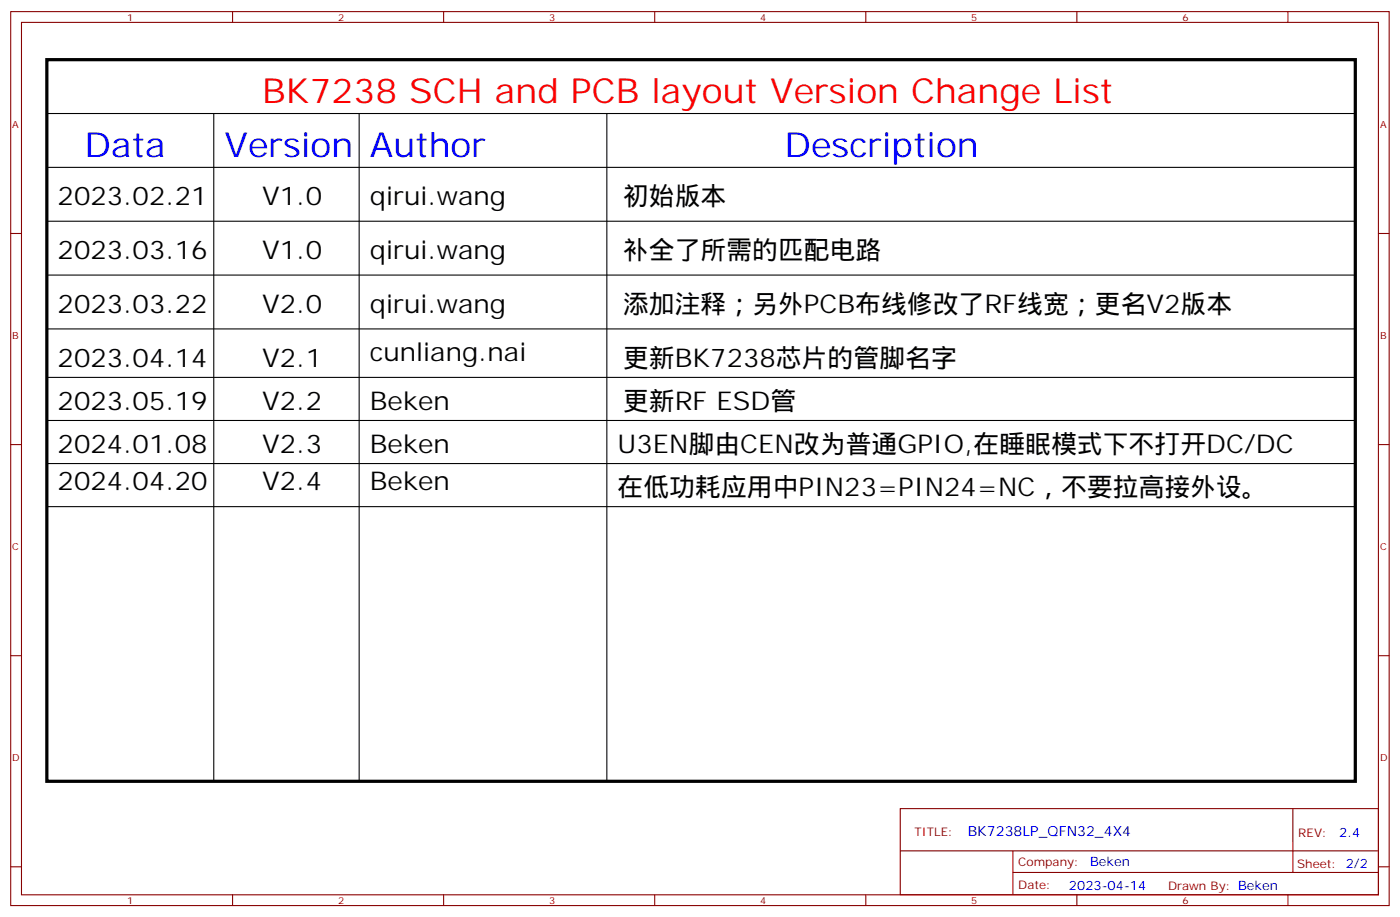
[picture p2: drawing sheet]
<svg xmlns="http://www.w3.org/2000/svg" width="459mm" height="300mm" viewBox="0 0 459 300" stroke-linecap="round" stroke-linejoin="round" font-family="sans-serif">
<defs><g id="words">
<text font-size="11.3" fill="#f00" x="85.9" y="33.7">BK7238 SCH and PCB layout Version Change List</text>
<g font-size="11.3" fill="#00f">
<text x="27.7" y="51.3">Data</text>
<text x="73.6" y="51.3">Version</text>
<text x="121.2" y="51.3">Author</text>
<text x="257" y="51.3">Description</text>
</g>
<g font-size="8.5">
<text x="18.9" y="67.2">2023.02.21</text>
<text x="85.9" y="67.2">V1.0</text>
<text x="121.2" y="67.2">qirui.wang</text>
<text x="204.1" y="67.2">初始版本</text>
<text x="18.9" y="84.8">2023.03.16</text>
<text x="85.9" y="84.8">V1.0</text>
<text x="121.2" y="84.8">qirui.wang</text>
<text x="204.1" y="84.8">补全了所需的匹配电路</text>
<text x="18.9" y="102.4">2023.03.22</text>
<text x="85.9" y="102.4">V2.0</text>
<text x="121.2" y="102.4">qirui.wang</text>
<text x="204.1" y="102.4">添加注释；另外PCB布线修改了RF线宽；更名V2版本</text>
<text x="121.2" y="118.3">cunliang.nai</text>
<text x="18.9" y="120.1">2023.04.14</text>
<text x="85.9" y="120.1">V2.1</text>
<text x="204.1" y="120.1">更新BK7238芯片的管脚名字</text>
<text x="18.9" y="134.2">2023.05.19</text>
<text x="85.9" y="134.2">V2.2</text>
<text x="121.2" y="134.2">Beken</text>
<text x="204.1" y="134.2">更新RF ESD管</text>
<text x="18.9" y="148.3">2024.01.08</text>
<text x="85.9" y="148.3">V2.3</text>
<text x="121.2" y="148.3">Beken</text>
<text x="202.3" y="148.3">U3EN脚由CEN改为普通GPIO,在睡眠模式下不打开DC/DC</text>
<text x="18.9" y="160.7">2024.04.20</text>
<text x="85.9" y="160.7">V2.4</text>
<text x="121.2" y="160.7">Beken</text>
<text x="202.3" y="162.4">在低功耗应用中PIN23=PIN24=NC，不要拉高接外设。</text>
</g>
<text font-size="4.6" fill="#00f" x="317" y="273.9">BK7238LP_QFN32_4X4</text>
<g font-size="4.2" fill="#00f">
<text x="438.7" y="274.1">2.4</text>
<text x="357.1" y="283.7">Beken</text>
<text x="350.2" y="291.5">2023-04-14</text>
</g>
<g font-size="3.9" fill="#800">
<text x="299.6" y="273.8">TITLE:</text>
<text x="425.3" y="274.1">REV:</text>
<text x="333.6" y="283.6">Company:</text>
<text x="424.9" y="284.3">Sheet: 2/2</text>
<text x="333.6" y="291.3">Date:</text>
<text x="382.6" y="291.4">Drawn By: Beken</text>
</g>
<g font-size="3.2" fill="#800">
<text x="41.6" y="6.8">1</text>
<text x="110.8" y="6.8">2</text>
<text x="179.9" y="6.8">3</text>
<text x="249" y="6.8">4</text>
<text x="318.2" y="6.8">5</text>
<text x="387.3" y="6.8">6</text>
<text x="4" y="41.9">A</text>
<text x="452.1" y="41.9">A</text>
<text x="4" y="111.1">B</text>
<text x="452.1" y="111.1">B</text>
<text x="4" y="180.2">C</text>
<text x="452.1" y="180.2">C</text>
<text x="4" y="249.3">D</text>
<text x="452.1" y="249.3">D</text>
<text x="41.6" y="296.1">1</text>
<text x="110.8" y="296.1">2</text>
<text x="179.9" y="296.1">3</text>
<text x="249" y="296.1">4</text>
<text x="318.2" y="296.1">5</text>
<text x="387.3" y="296.1">6</text>
</g>
</g></defs>
<g fill="none" stroke="#870000" stroke-width=".35">
<path d="M3.5 3.8h451.6v292.8h-451.6zM7 7.3h444.5v285.8h-444.5zM76.2 3.8v3.5M145.3 3.8v3.5M214.5 3.8v3.5M283.6 3.8v3.5M352.8 3.8v3.5M421.9 3.8v3.5M3.5 76.5h3.5M451.5 76.5h3.6M3.5 145.6h3.5M451.5 145.6h3.6"/>
<path d="M3.5 214.8h3.5M451.5 214.8h3.6M294.9 264.9h156.6v28.2h-156.6zM294.9 278.7h156.5M331.8 278.7v14.1M423.5 264.9v20.9M3.5 283.9h3.5M76.2 293.1v3.5M145.3 293.1v3.5M214.5 293.1v3.5M283.6 293.1v3.5M331.8 285.8h119.6"/>
<path d="M352.8 293.1v3.5M421.9 293.1v3.5M451.5 283.9h3.6"/>
</g>
<path d="M15.3 19.5h428.7v236.4h-428.7z" fill="none" stroke="#000" stroke-width="1.1"/>
<path d="M15.3 37.2h428.7M70 37.2v218.7M117.7 37.2v218.7M198.8 37.2v218.7M15.3 54.8h428.7M15.3 72.5h428.7M15.3 90.1h428.7M15.3 107.7h428.7M15.3 123.6h428.7M15.3 137.7h428.7M15.3 151.8h428.7M15.3 165.9h428.7" fill="none" stroke="#000" stroke-width=".35"/>
<use href="#words"/>
</svg>
